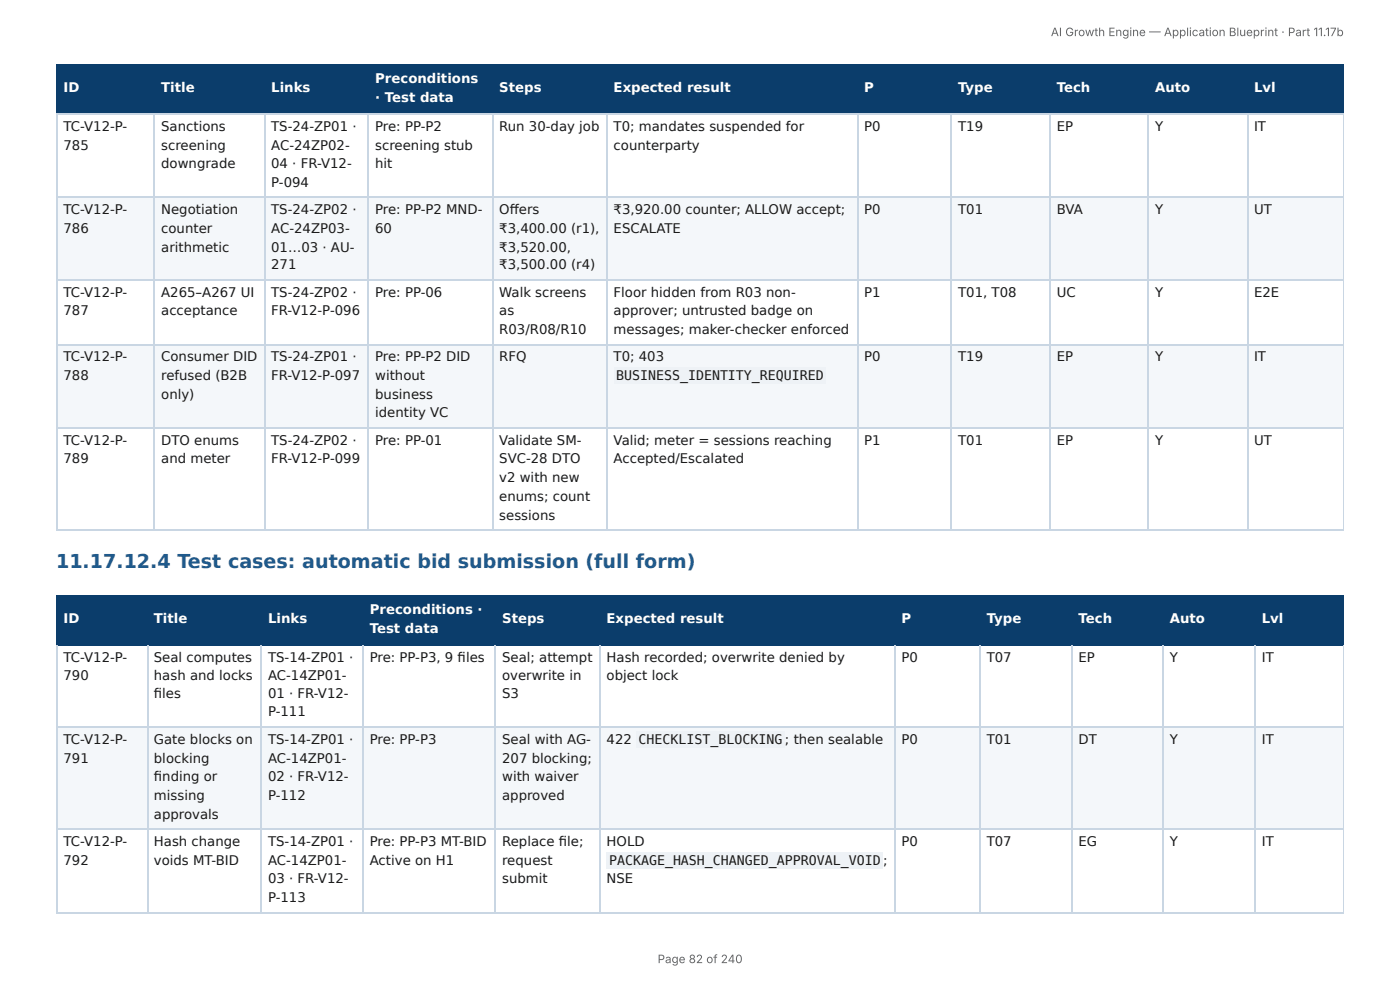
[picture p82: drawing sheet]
<svg xmlns="http://www.w3.org/2000/svg" width="297mm" height="210mm" viewBox="0 0 297 210" stroke-linecap="round" stroke-linejoin="round" font-family="sans-serif">
<defs><g id="words">
<text font-size="4.1" fill="#1f5a8c" x="11.9" y="120.6">11.17.12.4 Test cases: automatic bid submission (full form)</text>
<g font-size="2.8" fill="#fff">
<text x="79.7" y="17.7">Preconditions</text>
<text x="13.5" y="19.6">ID</text>
<text x="34.2" y="19.6">Title</text>
<text x="57.6" y="19.6">Links</text>
<text x="79.7" y="21.7">· Test data</text>
<text x="106" y="19.6">Steps</text>
<text x="130.3" y="19.6">Expected result</text>
<text x="183.5" y="19.6">P</text>
<text x="203.5" y="19.6">Type</text>
<text x="224.5" y="19.6">Tech</text>
<text x="245.4" y="19.6">Auto</text>
<text x="266.3" y="19.6">Lvl</text>
<text x="78.5" y="130.4">Preconditions ·</text>
<text x="13.5" y="132.3">ID</text>
<text x="32.7" y="132.3">Title</text>
<text x="56.9" y="132.3">Links</text>
<text x="78.5" y="134.4">Test data</text>
<text x="106.7" y="132.3">Steps</text>
<text x="128.8" y="132.3">Expected result</text>
<text x="191.5" y="132.3">P</text>
<text x="209.6" y="132.3">Type</text>
<text x="229.1" y="132.3">Tech</text>
<text x="248.5" y="132.3">Auto</text>
<text x="268" y="132.3">Lvl</text>
</g>
<g font-size="2.8" fill="#1a1a1a">
<text x="13.5" y="27.8">TC-V12-P-</text>
<text x="34.2" y="27.8">Sanctions</text>
<text x="57.6" y="27.8">TS-24-ZP01 ·</text>
<text x="79.7" y="27.8">Pre: PP-P2</text>
<text x="106" y="27.8">Run 30-day job</text>
<text x="130.3" y="27.8">T0; mandates suspended for</text>
<text x="183.5" y="27.8">P0</text>
<text x="203.5" y="27.8">T19</text>
<text x="224.5" y="27.8">EP</text>
<text x="245.4" y="27.8">Y</text>
<text x="266.3" y="27.8">IT</text>
<text x="13.5" y="31.7">785</text>
<text x="34.2" y="31.7">screening</text>
<text x="34.2" y="35.7">downgrade</text>
<text x="57.6" y="31.7">AC-24ZP02-</text>
<text x="57.6" y="35.7">04 · FR-V12-</text>
<text x="79.7" y="31.7">screening stub</text>
<text x="79.7" y="35.7">hit</text>
<text x="130.3" y="31.7">counterparty</text>
<text x="57.6" y="39.7">P-094</text>
<text x="13.5" y="45.5">TC-V12-P-</text>
<text x="34.2" y="45.5">Negotiation</text>
<text x="57.6" y="45.5">TS-24-ZP02 ·</text>
<text x="79.7" y="45.5">Pre: PP-P2 MND-</text>
<text x="106" y="45.5">Off ers</text>
<text x="130.3" y="45.5">₹3,920.00 counter; ALLOW accept;</text>
<text x="183.5" y="45.5">P0</text>
<text x="203.5" y="45.5">T01</text>
<text x="224.5" y="45.5">BVA</text>
<text x="245.4" y="45.5">Y</text>
<text x="266.3" y="45.5">UT</text>
<text x="13.5" y="49.5">786</text>
<text x="34.2" y="49.5">counter</text>
<text x="34.2" y="53.4">arithmetic</text>
<text x="57.6" y="49.5">AC-24ZP03-</text>
<text x="57.6" y="53.4">01…03 · AU-</text>
<text x="79.7" y="49.5">60</text>
<text x="106" y="49.5">₹3,400.00 (r1),</text>
<text x="106" y="53.4">₹3,520.00,</text>
<text x="130.3" y="49.5">ESCALATE</text>
<text x="57.6" y="57.1">271</text>
<text x="106" y="57.1">₹3,500.00 (r4)</text>
<text x="13.5" y="63">TC-V12-P-</text>
<text x="34.2" y="63">A265–A267 UI</text>
<text x="57.6" y="63">TS-24-ZP02 ·</text>
<text x="79.7" y="63">Pre: PP-06</text>
<text x="106" y="63">Walk screens</text>
<text x="130.3" y="63">Floor hidden from R03 non-</text>
<text x="183.5" y="63">P1</text>
<text x="203.5" y="63">T01, T08</text>
<text x="224.5" y="63">UC</text>
<text x="245.4" y="63">Y</text>
<text x="266.3" y="63">E2E</text>
<text x="13.5" y="66.9">787</text>
<text x="34.2" y="66.9">acceptance</text>
<text x="57.6" y="66.9">FR-V12-P-096</text>
<text x="106" y="66.9">as</text>
<text x="106" y="70.9">R03/R08/R10</text>
<text x="130.3" y="66.9">approver; untrusted badge on</text>
<text x="130.3" y="70.9">messages; maker-checker enforced</text>
<text x="13.5" y="76.7">TC-V12-P-</text>
<text x="34.2" y="76.7">Consumer DID</text>
<text x="57.6" y="76.7">TS-24-ZP01 ·</text>
<text x="79.7" y="76.7">Pre: PP-P2 DID</text>
<text x="106" y="76.7">RFQ</text>
<text x="130.3" y="76.7">T0; 403</text>
<text x="183.5" y="76.7">P0</text>
<text x="203.5" y="76.7">T19</text>
<text x="224.5" y="76.7">EP</text>
<text x="245.4" y="76.7">Y</text>
<text x="266.3" y="76.7">IT</text>
<text x="13.5" y="80.7">788</text>
<text x="34.2" y="80.7">refused (B2B</text>
<text x="57.6" y="80.7">FR-V12-P-097</text>
<text x="79.7" y="80.7">without</text>
<text x="130.9" y="80.7">BUSINESS_IDENTITY_REQUIRED</text>
<text x="34.2" y="84.7">only)</text>
<text x="79.7" y="84.7">business</text>
<text x="79.7" y="88.6">identity VC</text>
<text x="13.5" y="94.5">TC-V12-P-</text>
<text x="34.2" y="94.5">DTO enums</text>
<text x="57.6" y="94.5">TS-24-ZP02 ·</text>
<text x="79.7" y="94.5">Pre: PP-01</text>
<text x="106" y="94.5">Validate SM-</text>
<text x="130.3" y="94.5">Valid; meter = sessions reaching</text>
<text x="183.5" y="94.5">P1</text>
<text x="203.5" y="94.5">T01</text>
<text x="224.5" y="94.5">EP</text>
<text x="245.4" y="94.5">Y</text>
<text x="266.3" y="94.5">UT</text>
<text x="13.5" y="98.4">789</text>
<text x="34.2" y="98.4">and meter</text>
<text x="57.6" y="98.4">FR-V12-P-099</text>
<text x="106" y="98.4">SVC-28 DTO</text>
<text x="130.3" y="98.4">Accepted/Escalated</text>
<text x="106" y="102.4">v2 with new</text>
<text x="106" y="106.4">enums; count</text>
<text x="106" y="110.3">sessions</text>
<text x="13.5" y="140.5">TC-V12-P-</text>
<text x="32.7" y="140.5">Seal computes</text>
<text x="56.9" y="140.5">TS-14-ZP01 ·</text>
<text x="78.5" y="140.5">Pre: PP-P3, 9 fi les</text>
<text x="106.7" y="140.5">Seal; attempt</text>
<text x="128.8" y="140.5">Hash recorded; overwrite denied by</text>
<text x="191.5" y="140.5">P0</text>
<text x="209.6" y="140.5">T07</text>
<text x="229.1" y="140.5">EP</text>
<text x="248.5" y="140.5">Y</text>
<text x="268" y="140.5">IT</text>
<text x="13.5" y="144.5">790</text>
<text x="32.7" y="144.5">hash and locks</text>
<text x="32.7" y="148.2">fi les</text>
<text x="56.9" y="144.5">AC-14ZP01-</text>
<text x="56.9" y="148.2">01 · FR-V12-</text>
<text x="106.7" y="144.5">overwrite in</text>
<text x="106.7" y="148.2">S3</text>
<text x="128.8" y="144.5">object lock</text>
<text x="56.9" y="152.1">P-111</text>
<text x="13.5" y="158">TC-V12-P-</text>
<text x="13.5" y="161.9">791</text>
<text x="32.7" y="158">Gate blocks on</text>
<text x="32.7" y="161.9">blocking</text>
<text x="56.9" y="158">TS-14-ZP01 ·</text>
<text x="56.9" y="161.9">AC-14ZP01-</text>
<text x="78.5" y="158">Pre: PP-P3</text>
<text x="106.7" y="158">Seal with AG-</text>
<text x="106.7" y="161.9">207 blocking;</text>
<text x="128.8" y="158">422</text>
<text x="135.6" y="158">CHECKLIST_BLOCKING</text>
<text x="166.7" y="158">; then sealable</text>
<text x="191.5" y="158">P0</text>
<text x="209.6" y="158">T01</text>
<text x="229.1" y="158">DT</text>
<text x="248.5" y="158">Y</text>
<text x="268" y="158">IT</text>
<text x="32.7" y="165.9">fi nding or</text>
<text x="56.9" y="165.9">02 · FR-V12-</text>
<text x="106.7" y="165.9">with waiver</text>
<text x="32.7" y="169.9">missing</text>
<text x="32.7" y="173.8">approvals</text>
<text x="56.9" y="169.9">P-112</text>
<text x="106.7" y="169.9">approved</text>
<text x="13.5" y="179.7">TC-V12-P-</text>
<text x="32.7" y="179.7">Hash change</text>
<text x="56.9" y="179.7">TS-14-ZP01 ·</text>
<text x="78.5" y="179.7">Pre: PP-P3 MT-BID</text>
<text x="106.7" y="179.7">Replace fi le;</text>
<text x="128.8" y="179.7">HOLD</text>
<text x="191.5" y="179.7">P0</text>
<text x="209.6" y="179.7">T07</text>
<text x="229.1" y="179.7">EG</text>
<text x="248.5" y="179.7">Y</text>
<text x="268" y="179.7">IT</text>
<text x="13.5" y="183.6">792</text>
<text x="32.7" y="183.6">voids MT-BID</text>
<text x="56.9" y="183.6">AC-14ZP01-</text>
<text x="78.5" y="183.6">Active on H1</text>
<text x="106.7" y="183.6">request</text>
<text x="129.4" y="183.6">PACKAGE_HASH_CHANGED_APPROVAL_VOID</text>
<text x="187.6" y="183.6">;</text>
<text x="56.9" y="187.6">03 · FR-V12-</text>
<text x="56.9" y="191.6">P-113</text>
<text x="106.7" y="187.6">submit</text>
<text x="128.8" y="187.6">NSE</text>
</g>
<g font-size="2.5" fill="#666">
<text x="223.2" y="7.7">AI Growth Engine — Application Blueprint · Part 11.17b</text>
<text x="139.7" y="204.5">Page 82 of 240</text>
</g>
</g></defs>
<g fill="#0b3d6b">
<path d="M12.2 14h20.6v10.1h-20.6z"/>
<path d="M32.8 14h23.3v10.1h-23.3z"/>
<path d="M56.1 14h22.2v10.1h-22.2z"/>
<path d="M78.3 14h26.2v10.1h-26.2z"/>
<path d="M104.5 14h24.4v10.1h-24.4z"/>
<path d="M128.9 14h53.1v10.1h-53.1z"/>
<path d="M182 14h20.1v10.1h-20.1z"/>
<path d="M202.1 14h20.9v10.1h-20.9z"/>
<path d="M223 14h20.9v10.1h-20.9z"/>
<path d="M243.9 14h20.9v10.1h-20.9z"/>
<path d="M264.8 14h20.6v10.1h-20.6z"/>
</g>
<g fill="#f4f7fa">
<path d="M12.2 41.8h20.6v17.7h-20.6z"/>
<path d="M32.8 41.8h23.3v17.7h-23.3z"/>
<path d="M56.1 41.8h22.2v17.7h-22.2z"/>
<path d="M78.3 41.8h26.2v17.7h-26.2z"/>
<path d="M104.5 41.8h24.4v17.7h-24.4z"/>
<path d="M128.9 41.8h53.1v17.7h-53.1z"/>
<path d="M182 41.8h20.1v17.7h-20.1z"/>
<path d="M202.1 41.8h20.9v17.7h-20.9z"/>
<path d="M223 41.8h20.9v17.7h-20.9z"/>
<path d="M243.9 41.8h20.9v17.7h-20.9z"/>
<path d="M264.8 41.8h20.6v17.7h-20.6z"/>
<path d="M12.2 73.3h20.6v17.5h-20.6z"/>
<path d="M32.8 73.3h23.3v17.5h-23.3z"/>
<path d="M56.1 73.3h22.2v17.5h-22.2z"/>
<path d="M78.3 73.3h26.2v17.5h-26.2z"/>
<path d="M104.5 73.3h24.4v17.5h-24.4z"/>
<path d="M128.9 73.3h53.1v17.5h-53.1z"/>
<path d="M182 73.3h20.1v17.5h-20.1z"/>
<path d="M202.1 73.3h20.9v17.5h-20.9z"/>
<path d="M223 73.3h20.9v17.5h-20.9z"/>
<path d="M243.9 73.3h20.9v17.5h-20.9z"/>
<path d="M264.8 73.3h20.6v17.5h-20.6z"/>
</g>
<g fill="none" stroke="#0b3d6b" stroke-width=".26">
<path d="M11.9 13.9h273.5M12 13.8v10.5M32.7 13.8v10.5M56.2 13.8v10.5M78.2 13.8v10.5M104.6 13.8v10.5M129 13.8v10.5M182.2 13.8v10.5M202 13.8v10.5M222.9 13.8v10.5M243.8 13.8v10.5M265 13.8v10.5"/>
<path d="M11.9 24.2h273.5"/>
</g>
<path d="M285.3 13.8v10.5" fill="none" stroke="#0b3d6b" stroke-width=".21"/>
<g fill="none" stroke="#c9d6e3" stroke-width=".26">
<path d="M11.9 24.2h273.5M12 24.3v88.4M32.7 24.3v88.4M56.2 24.3v88.4M78.2 24.3v88.4M104.6 24.3v88.4M129 24.3v88.4M182.2 24.3v88.4M202 24.3v88.4M222.9 24.3v88.4M243.8 24.3v88.4M265 24.3v88.4"/>
<path d="M11.9 41.9h273.5M11.9 59.4h273.5M11.9 73.2h273.5M11.9 90.9h273.5M11.9 112.6h273.5"/>
</g>
<path d="M285.3 24.3v88.4" fill="none" stroke="#c9d6e3" stroke-width=".21"/>
<g fill="#0b3d6b">
<path d="M12.2 126.5h19v10.3h-19z"/>
<path d="M31.2 126.5h24.4v10.3h-24.4z"/>
<path d="M55.6 126.5h21.4v10.3h-21.4z"/>
<path d="M77 126.5h28.3v10.3h-28.3z"/>
<path d="M105.3 126.5h22v10.3h-22z"/>
<path d="M127.3 126.5h62.7v10.3h-62.7z"/>
<path d="M190 126.5h18.2v10.3h-18.2z"/>
<path d="M208.2 126.5h19.3v10.3h-19.3z"/>
<path d="M227.5 126.5h19.6v10.3h-19.6z"/>
<path d="M247.1 126.5h19.3v10.3h-19.3z"/>
<path d="M266.4 126.5h19v10.3h-19z"/>
</g>
<g fill="#f4f7fa">
<path d="M12.2 154.5h19v21.7h-19z"/>
<path d="M31.2 154.5h24.4v21.7h-24.4z"/>
<path d="M55.6 154.5h21.4v21.7h-21.4z"/>
<path d="M77 154.5h28.3v21.7h-28.3z"/>
<path d="M105.3 154.5h22v21.7h-22z"/>
<path d="M127.3 154.5h62.7v21.7h-62.7z"/>
<path d="M190 154.5h18.2v21.7h-18.2z"/>
<path d="M208.2 154.5h19.3v21.7h-19.3z"/>
<path d="M227.5 154.5h19.6v21.7h-19.6z"/>
<path d="M247.1 154.5h19.3v21.7h-19.3z"/>
<path d="M266.4 154.5h19v21.7h-19z"/>
</g>
<g fill="none" stroke="#0b3d6b" stroke-width=".26">
<path d="M11.9 126.6h273.5M11.9 136.9h273.5M12 126.5v10.6M31.4 126.5v10.6M55.4 126.5v10.6M77.1 126.5v10.6M105.2 126.5v10.6M127.4 126.5v10.6M190.1 126.5v10.6M208.1 126.5v10.6M227.7 126.5v10.6M247 126.5v10.6"/>
<path d="M266.6 126.5v10.6"/>
</g>
<path d="M285.3 126.5v10.6" fill="none" stroke="#0b3d6b" stroke-width=".21"/>
<g fill="none" stroke="#c9d6e3" stroke-width=".26">
<path d="M12 137.1v56.6M31.4 137.1v56.6M55.4 137.1v56.6M77.1 137.1v56.6M105.2 137.1v56.6M127.4 137.1v56.6M190.1 137.1v56.6M208.1 137.1v56.6M227.7 137.1v56.6M247 137.1v56.6M266.6 137.1v56.6M11.9 154.4h273.5"/>
<path d="M11.9 176.1h273.5M11.9 193.8h273.5"/>
</g>
<path d="M285.3 137.1v56.6" fill="none" stroke="#c9d6e3" stroke-width=".21"/>
<g fill="#eef2f6">
<path d="M130.4 78.1h45v3.4h-45z"/>
<path d="M135.2 155.3h31.5v3.4h-31.5z"/>
<path d="M128.9 181h58.7v3.4h-58.7z"/>
</g>
<use href="#words"/>
</svg>
